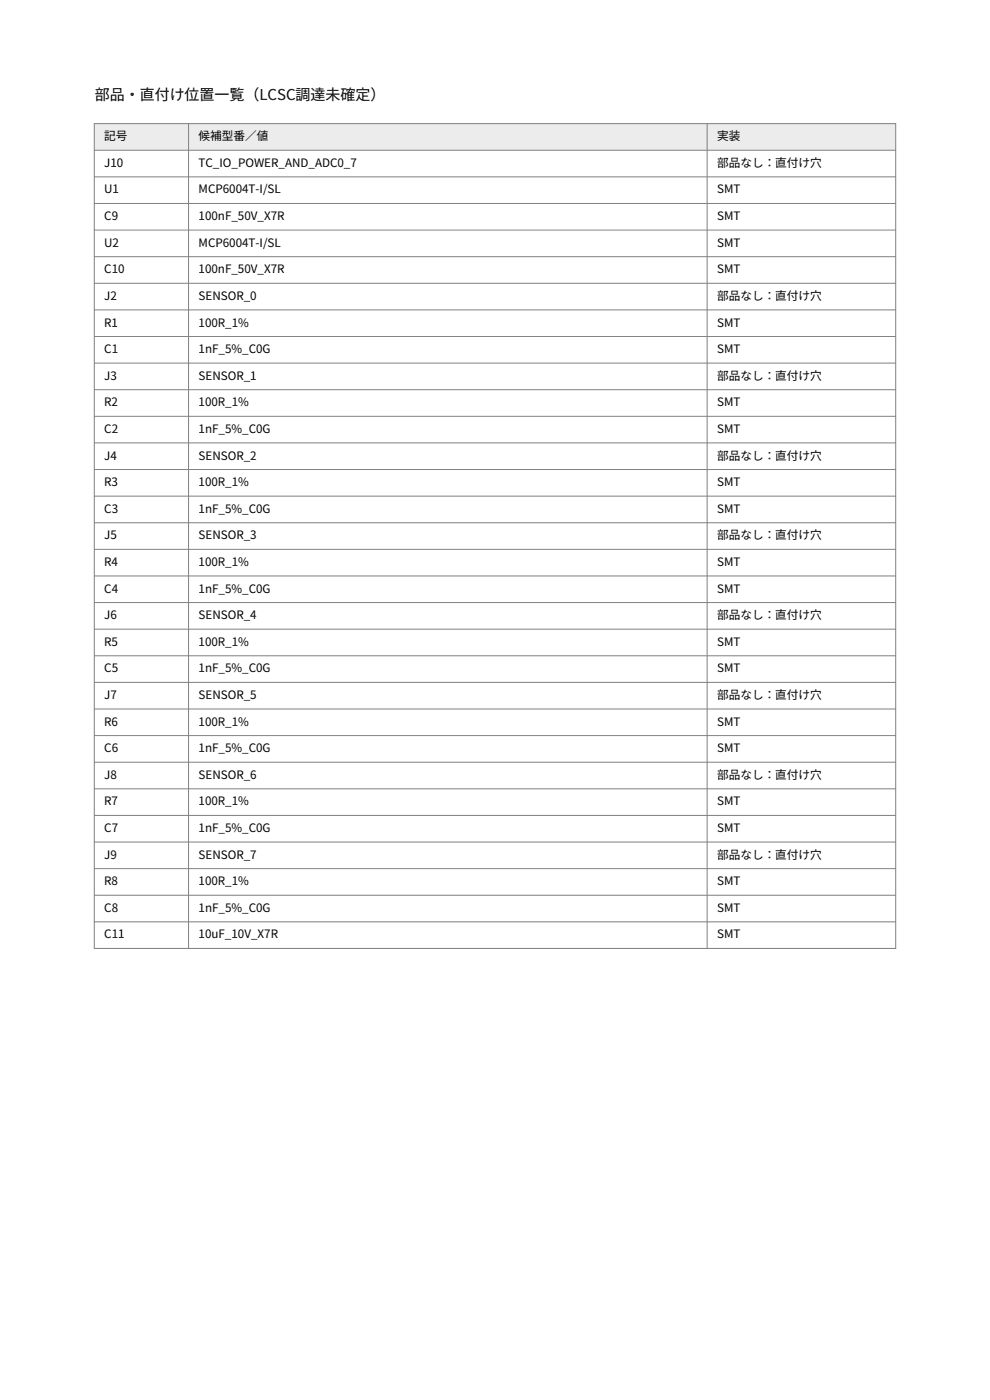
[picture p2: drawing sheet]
<svg xmlns="http://www.w3.org/2000/svg" width="210mm" height="297mm" viewBox="0 0 210 297" stroke-linecap="round" stroke-linejoin="round" font-family="sans-serif">
<defs><g id="words">
<text font-size="3.2" x="20.1" y="21.3">部品・直付け位置一覧（LCSC調達未確定）</text>
<g font-size="2.5">
<text x="22.1" y="29.8">記号</text>
<text x="42.1" y="29.8">候補型番／値</text>
<text x="152.1" y="29.8">実装</text>
<text x="22.1" y="35.4">J10</text>
<text x="42.1" y="35.4">TC_IO_POWER_AND_ADC0_7</text>
<text x="152.1" y="35.4">部品なし：直付け穴</text>
<text x="22.1" y="41">U1</text>
<text x="42.1" y="41">MCP6004T-I/SL</text>
<text x="152.1" y="41">SMT</text>
<text x="22.1" y="46.7">C9</text>
<text x="42.1" y="46.7">100nF_50V_X7R</text>
<text x="152.1" y="46.7">SMT</text>
<text x="22.1" y="52.3">U2</text>
<text x="42.1" y="52.3">MCP6004T-I/SL</text>
<text x="152.1" y="52.3">SMT</text>
<text x="22.1" y="58">C10</text>
<text x="42.1" y="58">100nF_50V_X7R</text>
<text x="152.1" y="58">SMT</text>
<text x="22.1" y="63.6">J2</text>
<text x="42.1" y="63.6">SENSOR_0</text>
<text x="152.1" y="63.6">部品なし：直付け穴</text>
<text x="22.1" y="69.3">R1</text>
<text x="42.1" y="69.3">100R_1%</text>
<text x="152.1" y="69.3">SMT</text>
<text x="22.1" y="74.9">C1</text>
<text x="42.1" y="74.9">1nF_5%_C0G</text>
<text x="152.1" y="74.9">SMT</text>
<text x="22.1" y="80.6">J3</text>
<text x="42.1" y="80.6">SENSOR_1</text>
<text x="152.1" y="80.6">部品なし：直付け穴</text>
<text x="22.1" y="86.2">R2</text>
<text x="42.1" y="86.2">100R_1%</text>
<text x="152.1" y="86.2">SMT</text>
<text x="22.1" y="91.8">C2</text>
<text x="42.1" y="91.8">1nF_5%_C0G</text>
<text x="152.1" y="91.8">SMT</text>
<text x="22.1" y="97.5">J4</text>
<text x="42.1" y="97.5">SENSOR_2</text>
<text x="152.1" y="97.5">部品なし：直付け穴</text>
<text x="22.1" y="103.1">R3</text>
<text x="42.1" y="103.1">100R_1%</text>
<text x="152.1" y="103.1">SMT</text>
<text x="22.1" y="108.8">C3</text>
<text x="42.1" y="108.8">1nF_5%_C0G</text>
<text x="152.1" y="108.8">SMT</text>
<text x="22.1" y="114.4">J5</text>
<text x="42.1" y="114.4">SENSOR_3</text>
<text x="152.1" y="114.4">部品なし：直付け穴</text>
<text x="22.1" y="120.1">R4</text>
<text x="22.1" y="125.7">C4</text>
<text x="42.1" y="120.1">100R_1%</text>
<text x="42.1" y="125.7">1nF_5%_C0G</text>
<text x="152.1" y="120.1">SMT</text>
<text x="152.1" y="125.7">SMT</text>
<text x="22.1" y="131.4">J6</text>
<text x="42.1" y="131.4">SENSOR_4</text>
<text x="152.1" y="131.4">部品なし：直付け穴</text>
<text x="22.1" y="137">R5</text>
<text x="42.1" y="137">100R_1%</text>
<text x="152.1" y="137">SMT</text>
<text x="22.1" y="142.6">C5</text>
<text x="42.1" y="142.6">1nF_5%_C0G</text>
<text x="152.1" y="142.6">SMT</text>
<text x="22.1" y="148.3">J7</text>
<text x="42.1" y="148.3">SENSOR_5</text>
<text x="152.1" y="148.3">部品なし：直付け穴</text>
<text x="22.1" y="153.9">R6</text>
<text x="42.1" y="153.9">100R_1%</text>
<text x="152.1" y="153.9">SMT</text>
<text x="22.1" y="159.6">C6</text>
<text x="42.1" y="159.6">1nF_5%_C0G</text>
<text x="152.1" y="159.6">SMT</text>
<text x="22.1" y="165.2">J8</text>
<text x="42.1" y="165.2">SENSOR_6</text>
<text x="152.1" y="165.2">部品なし：直付け穴</text>
<text x="22.1" y="170.9">R7</text>
<text x="42.1" y="170.9">100R_1%</text>
<text x="152.1" y="170.9">SMT</text>
<text x="22.1" y="176.5">C7</text>
<text x="42.1" y="176.5">1nF_5%_C0G</text>
<text x="152.1" y="176.5">SMT</text>
<text x="22.1" y="182.2">J9</text>
<text x="42.1" y="182.2">SENSOR_7</text>
<text x="152.1" y="182.2">部品なし：直付け穴</text>
<text x="22.1" y="187.8">R8</text>
<text x="42.1" y="187.8">100R_1%</text>
<text x="152.1" y="187.8">SMT</text>
<text x="22.1" y="193.4">C8</text>
<text x="42.1" y="193.4">1nF_5%_C0G</text>
<text x="152.1" y="193.4">SMT</text>
<text x="22.1" y="199.1">C11</text>
<text x="42.1" y="199.1">10uF_10V_X7R</text>
<text x="152.1" y="199.1">SMT</text>
</g>
</g></defs>
<path d="M20 26.2h170v5.7h-170z" fill-rule="evenodd" fill="#e7eef0"/>
<g fill="none" stroke="#808080" stroke-width=".21">
<path d="M20 26.2h170v175h-170zM20 31.9h170M20 37.5h170M40 26.2v175M150 26.2v175M20 43.2h170M20 48.8h170M20 54.5h170M20 60.1h170M20 65.7h170M20 71.4h170M20 77h170"/>
<path d="M20 82.7h170M20 88.3h170M20 94h170M20 99.6h170M20 105.3h170M20 110.9h170M20 116.5h170M20 122.2h170M20 127.8h170M20 133.5h170M20 139.1h170M20 144.8h170"/>
<path d="M20 150.4h170M20 156.1h170M20 161.7h170M20 167.3h170M20 173h170M20 178.6h170M20 184.3h170M20 189.9h170M20 195.6h170"/>
</g>
<use href="#words"/>
</svg>
